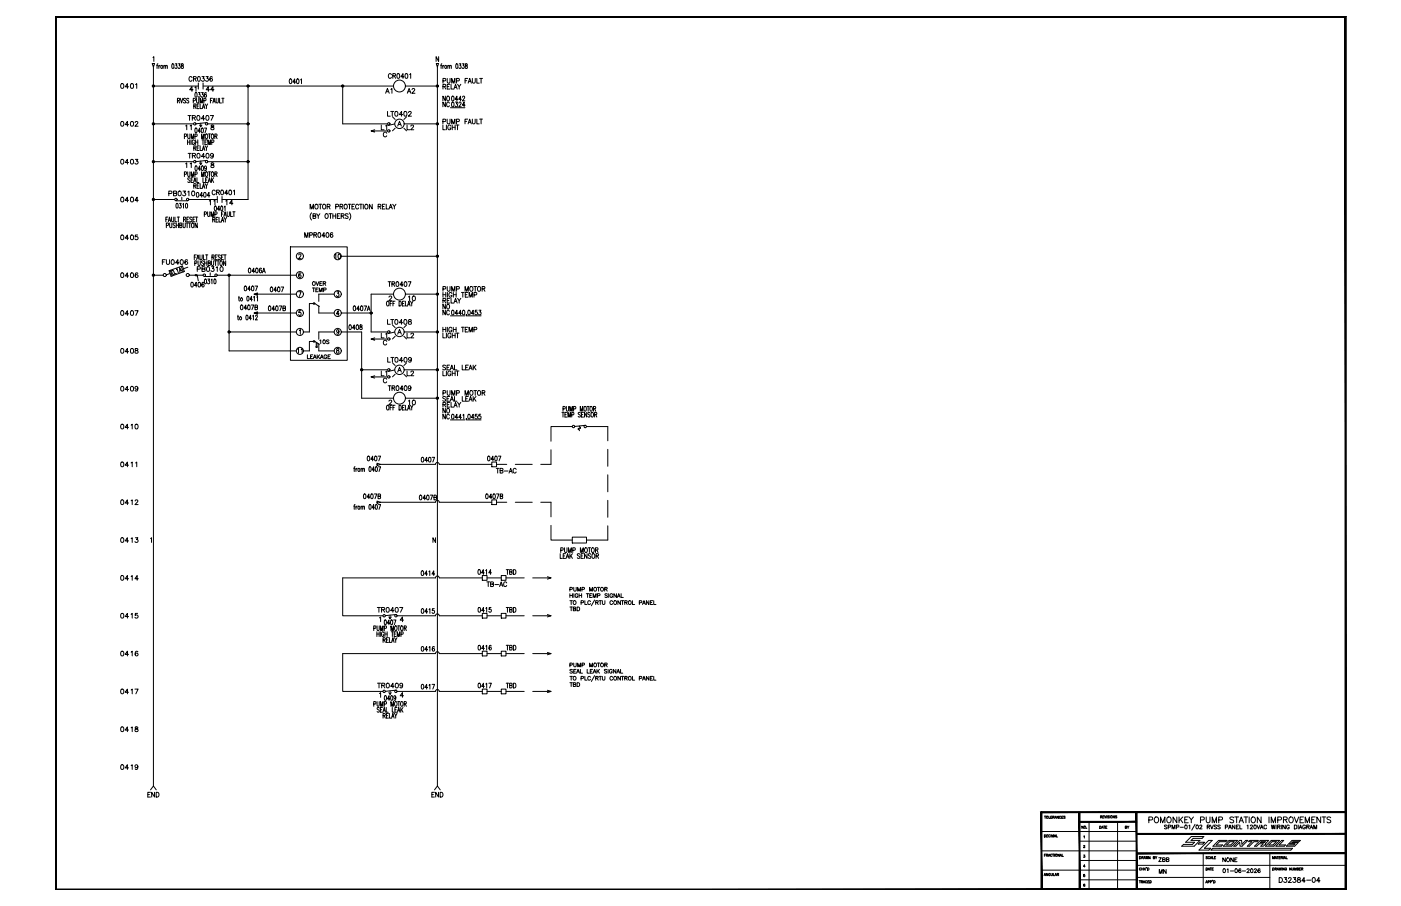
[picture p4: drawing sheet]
<svg xmlns="http://www.w3.org/2000/svg" width="432mm" height="279mm" viewBox="0 0 432 279" stroke-linecap="round" stroke-linejoin="round" font-family="sans-serif">
<defs><g id="words">
<g font-size="4.9">
<text x="67.4" y="64.6" transform="rotate(-90 67.4 64.6)">11</text>
<text x="68.8" y="64.6">14</text>
<text x="106.2" y="81.1" transform="rotate(-90 106.2 81.1)">10</text>
<text x="135.5" y="96.7">NO</text>
<text x="135.5" y="128.8">NO</text>
<text x="43.4" y="145.3" transform="rotate(-90 43.4 145.3)">11</text>
<text x="39.5" y="157">12</text>
</g>
<g font-size="4.4">
<text x="39.2" y="28.6">01</text>
<text x="57.5" y="29.3">41</text>
<text x="62.8" y="29.3">44</text>
<text x="117.8" y="30">A1</text>
<text x="124.5" y="30">A2</text>
<text x="135.5" y="34.2">NC</text>
<text x="39.2" y="40.2">02</text>
<text x="56.4" y="41.3">11</text>
<text x="57.1" y="38.5">TR0407</text>
<text x="116.8" y="41.3">L1</text>
<text x="118.5" y="37">LT0402</text>
<text x="124.5" y="41.3">L2</text>
<text x="39.2" y="51.9">03</text>
<text x="56.4" y="52.9">11</text>
<text x="57.1" y="50.1">TR0409</text>
<text x="39.2" y="63.5">04</text>
<text x="51.2" y="61.7">PB0310</text>
<text x="59.6" y="62.1">0404</text>
<text x="39.2" y="75.1">05</text>
<text x="49" y="82.9">FU0406</text>
<text x="39.2" y="86.8">06</text>
<text x="60" y="85">PB0310</text>
<text x="124.9" y="93.8">10</text>
<text x="39.2" y="98.4">07</text>
<text x="118.5" y="101.2">LT0408</text>
<text x="135.5" y="98.4">NC</text>
<text x="116.8" y="105.5">L1</text>
<text x="124.5" y="105.5">L2</text>
<text x="39.2" y="110.1">08</text>
<text x="118.5" y="112.9">LT0409</text>
<text x="116.8" y="117.1">L1</text>
<text x="124.5" y="117.1">L2</text>
<text x="39.2" y="121.7">09</text>
<text x="124.9" y="125.9">10</text>
<text x="135.5" y="130.5">NC</text>
<text x="39.5" y="133.3">10</text>
<text x="149.2" y="143.2">0407</text>
<text x="152" y="147.1">TB-AC</text>
<text x="39.5" y="168.6">13</text>
<text x="39.5" y="180.3">14</text>
<text x="149.2" y="182">TB-AC</text>
<text x="39.5" y="191.9">15</text>
<text x="115.4" y="190.1">TR0407</text>
<text x="155.2" y="190.1">TBD</text>
<text x="39.5" y="203.6">16</text>
<text x="155.2" y="201.8">TBD</text>
<text x="39.5" y="215.2">17</text>
<text x="115.4" y="213.4">TR0409</text>
<text x="155.2" y="213.4">TBD</text>
<text x="39.5" y="226.8">18</text>
<text x="39.5" y="238.5">19</text>
<text x="44.8" y="246.9">END</text>
<text x="132.3" y="246.9">END</text>
<text x="356.3" y="267.1">ZBB</text>
<text x="393.3" y="273.4">D32384</text>
</g>
<g font-size="4">
<text x="97.7" y="107.2">10S</text>
<text x="94.2" y="110.1" transform="rotate(-90 94.2 110.1)">11</text>
<text x="356.3" y="270.6">MN</text>
</g>
<text font-size="3.5" x="346.1" y="256.8">BY</text>
<text font-size="2.6" x="401.8" y="272.7">-</text>
</g></defs>
<g fill="none" stroke="#000" stroke-width=".31">
<path d="M17.1 5.1h397.8v269.4h-397.8zM46.9 19.6h.7l-.3 1.1zM47.1 17.8l.3-.3v1.4M48.7 19.7l-.3 .3v1.1M53.1 19.7h.1a.86 .86 0 0 1 0 1.4l-.3-.6zM54 19.7h.5l-.2 .5a.41 .41 0 0 1 .3 .6 .41 .41 0 0 1-.7 0M55 19.7h.5l-.3 .5a.41 .41 0 0 1 .4 .6 .41 .41 0 0 1-.7 0M56 19.7l-.1 .3a.74 .74 0 0 1 .5 1.1 .47 .47 0 0 1-.6-.5 .47 .47 0 0 1 .6-.4v-.5zM134.5 19.6h.7l-.4 1.1zM135.2 17.5v1.4l-.8-1.4v1.4M136.2 19.7l-.2 .3v1.1M140.6 19.7h.2a.86 .86 0 0 1 0 1.4l-.3-.6z"/>
<path d="M141.5 19.7h.6l-.3 .5a.41 .41 0 0 1 .3 .6 .41 .41 0 0 1-.7 0M142.5 19.7h.5l-.3 .5a.41 .41 0 0 1 .4 .6 .41 .41 0 0 1-.7 0M143.5 19.7l-.1 .3a.77 .77 0 0 1 .6 1.1 .48 .48 0 0 1-.7-.5 .48 .48 0 0 1 .7-.4v-.5zM37.4 25.9a.67 .67 0 0 1 .8 .6 .67 .67 0 0 1-.8 .7l-.2-.6zM37.4 37.5a.66 .66 0 0 1 .8 .7 .66 .66 0 0 1-.8 .7l-.2-.6zM47.3 20.7v221.7M47.3 26.5h13.8M47.3 38.2h12.4M48.3 20.2h.3M49 20.2v.9M49.3 20.2l-.3 .4M50.5 20.4l.5-.2 .1 .9"/>
<path d="M50.5 20.2v.9M51.1 20.4l.2-.2h.2l.1 .9M54.7 31l.6-.1v-.5l-.6-.1v1.5M55 31l.4 .8M55.6 30.3l.4 1.5 .3-1.5M57.2 30.5a.35 .35 0 0 0-.5-.1 .35 .35 0 0 0 0 .5l.3 .2a.37 .37 0 0 1 .1 .6 .37 .37 0 0 1-.6-.1M58.2 30.5a.35 .35 0 0 0-.6-.1 .35 .35 0 0 0 .1 .5l.3 .2a.37 .37 0 0 1 .1 .6 .37 .37 0 0 1-.6-.1M59.2 24a.48 .48 0 0 0-.6-.4 .48 .48 0 0 0-.3 .6v.3a.48 .48 0 0 0 .3 .6 .48 .48 0 0 0 .6-.4M59.6 31.1l.6-.2-.1-.5-.5-.1v1.5M59.6 24.3l.8-.1v-.5l-.8-.1v1.5M59.7 32.7h.6l.1-.5-.7-.2v1.5M60.1 32.7l.3 .8"/>
<path d="M60.6 30.3v1.1l.3 .4 .3-.2 .1-1.3M60.7 32.7h.4M61 23.7a.72 .72 0 0 1 .9 .5 .72 .72 0 0 1-.5 .9l-.5-.3zM61.4 32h-.7v1.5M61.7 31.8v-1.5l.3 1.5 .4-1.5v1.5M61.7 32v1.5h.6M62.2 39.6l.1-.1a.88 .88 0 0 1 0 1.5l-.3-.7zM62.3 23.6h.6l-.4 .6a.45 .45 0 0 1 .4 .7 .45 .45 0 0 1-.8-.1M62.4 33.5l.3-1.5 .4 1.5M62.5 33h.5M62.6 26.5h58.7M62.8 31.1l.7-.2-.1-.5-.6-.1v1.5"/>
<path d="M63 39.5h.7l-.5 1.5M63.2 32l.4 .7v.8M63.5 23.6h.7l-.4 .6a.45 .45 0 0 1 .4 .7 .45 .45 0 0 1-.8-.1M64 32l-.4 .7M64.1 38.2h12.4M64.9 31h.4M65.1 38.6v.4a.6 .6 0 0 1 .7 .2 .6 .6 0 0 1 0 .8h-.7a.6 .6 0 0 1 0-.8 .6 .6 0 0 1 .7-.2v-.4zM65.4 23.8l-.2-.2a.7 .7 0 0 0-.6 .8 .7 .7 0 0 0 .7 .6 .43 .43 0 0 0 0-.7 .43 .43 0 0 0-.6 .3M65.5 30.3h-.6v1.5M65.6 31.8l.4-1.5 .4 1.5M65.7 31.3h.5M66.6 30.3v1.1l.3 .4 .3-.2 .1-1.3"/>
<path d="M67.7 30.3v1.5h.6M68.4 30.3h.6M68.7 30.3v1.5M76.5 26.5v35h-8.1M89.3 24.4a.72 .72 0 0 1 .8 .6 .72 .72 0 0 1-.5 .8l-.4-.3zM91.1 25.3h-.8l.5-1v1.5M91.5 24.4a.72 .72 0 0 1 .8 .6 .72 .72 0 0 1-.5 .8l-.4-.3zM92.6 24.6l.3-.3v1.5M105.6 26.5v11.7h13.9M120.6 23a.48 .48 0 0 0-.5-.3 .48 .48 0 0 0-.4 .6v.3a.48 .48 0 0 0 .4 .6 .48 .48 0 0 0 .5-.4M121.1 23.4l.7-.1v-.5l-.7-.1v1.5M121.5 23.4l.4 .8"/>
<path d="M122.5 22.8a.72 .72 0 0 1 .8 .5 .72 .72 0 0 1-.5 .9l-.4-.3zM122.6 38.9l.5-1.5 .6 1.5M124.5 23.7h-.9l.6-1v1.5M124.6 38.2h10.2M125 26.5h9.8M125 22.8l.2-.1a.79 .79 0 0 1 .5 .7 .79 .79 0 0 1-.5 .8l-.4-.7zM126.3 23l.3-.3v1.5M134.8 20.7v221.7M135.8 20.2h.3M136.5 20.2v.9M136.5 38.6v1.4h.8M136.5 37.5l.8-.1v-.5l-.8-.2v1.5"/>
<path d="M136.5 26.7l.8-.1v-.5l-.8-.1v1.5M136.5 24.9h.8v-.6l-.8-.1v1.4M136.9 20.2l-.4 .4M137 26.7l.4 .8M137.6 38.6v1.4M137.8 36.7v1.1l.4 .4 .4-.2 .1-1.3M137.8 24.2v1l.4 .4 .4-.2 .1-1.2M137.8 26.7h.5M138 20.4l.5-.2 .1 .9M138 20.2v.9M138.6 20.4l.2-.2h.3v.9M138.6 26h-.8v1.5h.8"/>
<path d="M138.8 33.2h4.5M139 38.9a.49 .49 0 0 0-.6-.3 .49 .49 0 0 0-.4 .5v.4a.48 .48 0 0 0 .5 .5 .48 .48 0 0 0 .5-.5h-.4M139 26v1.5h.8M139.2 38.2v-1.5l.5 1.5 .5-1.5v1.5M139.2 25.6v-1.4l.5 1.4 .5-1.4v1.4M139.4 38.6v1.4M139.4 39.3h.9M139.9 27.5l.5-1.5 .5 1.5M140.1 27h.6M140.3 38.6v1.4M140.6 38.6h.9M140.7 37.5l.8-.1v-.5l-.8-.2v1.5"/>
<path d="M140.7 24.9h.8v-.6l-.8-.1v1.4M141 38.6v1.4M141 26l.5 .7v.8M141.4 31.8l.1-.2a.35 .35 0 0 1 .5-.1 .35 .35 0 0 1 0 .5l-.6 .9h.8M142 26l-.5 .7M142.2 30.6h-.8l.5-1v1.5M142.6 30l.2-.4 .4 .3-.7 1.2h.8M143.3 37.4h.5M143.3 32.4h-.8l.5-.9v1.4M143.3 24.9h.5M144.1 24.2h-.8v1.4M144.1 36.7h-.8v1.5"/>
<path d="M144.3 25.6l.5-1.4 .5 1.4M144.3 38.2l.5-1.5 .5 1.5M144.5 25.2h.6M144.5 37.7h.6M145.6 24.2v1l.4 .4 .4-.2 .1-1.2M145.6 36.7v1.1l.3 .4 .5-.2 .1-1.3M147 24.2v1.4h.7M147 36.7v1.5h.7M147.8 36.7h.9M147.8 24.2h.9M148.3 24.2v1.4M148.3 36.7v1.5"/>
<path d="M37.4 49.2a.66 .66 0 0 1 .8 .7 .66 .66 0 0 1-.8 .6l-.2-.5zM47.3 49.9h12.4M57.8 43.1v1.5M57.8 43.8h.7M58.5 43.1v1.5M58.6 55l-.6-.1-.1 .4a.61 .61 0 0 1 .6 .9l-.6-.1M58.9 43.1v1.5M58.9 55.5h.4M59.5 54.8h-.6v1.5h.6M59.7 56.3l.4-1.5 .4 1.5M59.7 45.6h.6l.1-.5-.7-.1v1.4M59.7 57.3l.6-.1 .1-.4-.7-.2v1.5"/>
<path d="M59.8 55.8h.5M59.9 43.5a.39 .39 0 0 0-.4-.4 .39 .39 0 0 0-.3 .6v.3a.4 .4 0 0 0 .4 .6 .4 .4 0 0 0 .3-.6h-.2M60.3 43.8h.7M60.3 43.1v1.5M60.7 54.8v1.5h.6M61 43.1v1.5M61.4 45h-.7v1.4M61.4 56.6h-.7v1.5M61.7 45v1.4h.6M61.7 56.6v1.5h.6M62.1 42.8v-1.5l.4 1.5 .4-1.5v1.5M62.1 54.5v-1.5l.4 1.5 .4-1.5v1.5"/>
<path d="M62.2 51.2h.1a.88 .88 0 0 1 0 1.4l-.3-.6zM62.2 43.1h.7M62.4 46.4l.3-1.4 .4 1.4M62.4 58.1l.3-1.5 .4 1.5M62.5 54.8v1.5h.6M62.6 43.1v1.5M63.2 43.8h.3M63.2 45l.4 .6v.8M63.2 56.6l.4 .7v.8M63.4 55.5h.4M63.5 41.4v-.1a.72 .72 0 0 1 .6 .7 .72 .72 0 0 1-.6 .7l-.3-.5zM63.5 53.1v-.1a.78 .78 0 0 1 .6 .7 .78 .78 0 0 1-.6 .8 1.05 1.05 0 0 1 0-1.4z"/>
<path d="M63.6 51.6l-.1 .4a.39 .39 0 0 1-.5-.4 .39 .39 0 0 1 .5-.4l.1 1.1-.2 .3-.3-.2M63.8 43.1h-.6v1.5h.6M64 54.8h-.6v1.5h.6M64 45l-.4 .6M64 56.6l-.4 .7M64.1 49.9h12.4M64.1 44.6v-1.5l.4 1.5 .4-1.5v1.5M64.2 56.3l.3-1.5 .4 1.5M64.2 41.3h.7M64.2 53h.7M64.3 55.8h.5M64.6 41.3v1.5"/>
<path d="M64.6 53v1.5M65.1 50.3v.4a.61 .61 0 0 1 .7 .2 .61 .61 0 0 1 0 .7h-.7a.61 .61 0 0 1 .1-.7 .61 .61 0 0 1 .6-.2v-.4zM65.2 54.8v1.5M65.3 43.9l.5-.1v-.6l-.5-.1v1.5M65.3 41.4l.1-.1a.78 .78 0 0 1 .5 .7 .78 .78 0 0 1-.5 .8 1.08 1.08 0 0 1-.1-1.4zM65.3 53.1l.1-.1a.78 .78 0 0 1 .5 .7 .78 .78 0 0 1-.5 .8 1.12 1.12 0 0 1-.1-1.4zM65.4 55.4l.4 .9M65.8 54.8l-.6 1M66.2 42l.6-.1v-.5l-.6-.1v1.5M66.2 53.7l.6-.1v-.5l-.6-.1v1.5M66.6 42l.3 .8M66.6 53.7l.3 .8"/>
<path d="M66.8 59.3l.7-.1 .1-.4-.8-.2v1.5M68.2 58.7a.71 .71 0 0 1 .8 .5 .71 .71 0 0 1-.5 .9l-.4-.3zM70.2 59.6h-.9l.6-1v1.5M70.7 58.7a.71 .71 0 0 1 .8 .5 .71 .71 0 0 1-.5 .9l-.4-.3zM71.9 58.9l.4-.3v1.5M115.5 40l-1.1 .4M119.5 40.4h-5.1l1.1 .3M37.4 60.9a.67 .67 0 0 1 .8 .6 .67 .67 0 0 1-.8 .7l-.2-.6zM37.4 72.6a.66 .66 0 0 1 .8 .6 .66 .66 0 0 1-.8 .7l-.2-.6zM47.3 61.5h6.5M51.1 67.6h.4M51.3 69.5h.6v-.7h-.6v1.4"/>
<path d="M51.8 66.9h-.7v1.5M51.9 68.4l.3-1.5 .4 1.5M52 67.9h.5M52.3 68.8v1l.3 .4 .3-.2 .1-1.2M52.9 66.9v1.3l.3 .2 .3-.2 .1-1.3M53.9 66.9v1.5h.6M54 69l-.6-.2v.5a.62 .62 0 0 1 .5 .9l-.6-.2M54.3 68.8v1.4M54.3 69.5h.7M54.4 62.8l.1-.1a.88 .88 0 0 1 0 1.5l-.3-.6zM54.6 66.9h.7M55 66.9v1.5"/>
<path d="M55 68.8v1.4M55.3 62.7h.5l-.3 .6a.4 .4 0 0 1 .4 .6 .4 .4 0 0 1-.7 0M55.4 69.5l.6-.1v-.6h-.6v1.4h.6l.1-.5-.3-.2M56.3 63l.3-.3v1.5M56.4 68.8v1l.3 .4 .4-.4v-1M56.6 67.6h.6v-.6l-.6-.1v1.5M56.9 67.6l.4 .8M57.3 62.8l.1-.1a.88 .88 0 0 1 0 1.5l-.2-.6zM57.3 68.8h.7M57.6 67.6h.4M57.7 68.8v1.4M58.1 68.8h.7"/>
<path d="M58.2 66.9h-.6v1.5h.6M58.2 61.5h8.8M58.5 68.8v1.4M59.1 67.2l-.2-.3-.4 .3 .6 .8-.2 .4-.4-.2M59.2 68.8h.1a.72 .72 0 0 1 .5 .7 .72 .72 0 0 1-.6 .7l-.2-.5zM59.5 67.6h.4M60.1 66.9h-.6v1.5h.6M60.3 66.9h.6M60.6 66.9v1.5M60.7 79.6h.5M60.8 68.8v1.4l-.7-1.4v1.4M61.6 78.6v1l.3 .5 .4-.5v-1"/>
<path d="M62.7 78.6v1.5h.6M63 66.1l.5-.1v-.6l-.5-.1v1.5M63.4 78.6h.7M63.7 78.6v1.5M64 65.3v1.3l.3 .2 .3-.2 .1-1.3M65 66.8v-1.5l.4 1.5 .4-1.5v1.5M65.3 79.3l.6-.1v-.5l-.6-.1v1.5M65.6 67.7h.5v-.6l-.5-.1v1.5M65.7 79.3l.3 .8M65.9 67.7l.4 .8M66.2 66.1l.6-.1v-.6l-.6-.1v1.5M66.3 79.3h.4"/>
<path d="M66.6 67.7h.4M67 78.6h-.7v1.5M67.2 67h-.6v1.5h.6M67.5 67v1.5h.6M67.9 78.8l-.1-.1a.35 .35 0 0 0-.5 0 .35 .35 0 0 0 .1 .5l.3 .2a.37 .37 0 0 1 .1 .6 .37 .37 0 0 1-.6-.1M68.2 68.5l.4-1.5 .4 1.5M68.2 79.3h.4M68.3 68h.5M68.9 78.6h-.7v1.5M68.9 65.3h-.6v1.5M69 66.8l.4-1.5 .4 1.5M69 78.6h.7"/>
<path d="M69.1 67l.3 .7v.8M69.1 66.3h.5M69.4 78.6v1.5M69.9 67l-.5 .7M70 65.3v1.1l.3 .4 .4-.2v-1.3M71.1 65.3v1.5h.6M72.1 65.3v1.5M89.5 76.1h17.5v35h-17.5zM92.1 78.6l.1-.2 .3-.1 .3 .4-.8 1.1h.8M93.9 73.2v-1.5l.5 1.5 .5-1.5v1.5M95.4 72.5l.8-.1v-.5l-.8-.2v1.5M95.6 64.4v-1.4l.5 1.4 .5-1.4v1.4"/>
<path d="M96 65.6a1.6 1.6 0 0 0 0 2.3M96.5 66.6l.7-.1v-.5l-.7-.1v1.5l.8-.2v-.3l-.3-.3M96.7 72.4h.8v-.5l-.8-.2v1.5M97.2 72.4l.4 .8M97.3 63.1a.67 .67 0 0 1 .8 .6 .67 .67 0 0 1-.8 .7l-.3-.5zM97.6 65.9l.5 .7v.8M98.2 71.8a.72 .72 0 0 1 .8 .6 .72 .72 0 0 1-.5 .8l-.5-.3zM98.3 63h.9M98.6 65.9l-.5 .7M98.7 63v1.4M99.7 63.1a.67 .67 0 0 1 .7 .6 .67 .67 0 0 1-.7 .7l-.3-.5zM100.2 72.7h-1l.7-1v1.5"/>
<path d="M100.4 66l.1-.1a.7 .7 0 0 1 .7 .8 .7 .7 0 0 1-.8 .6l-.2-.5zM100.7 71.8a.72 .72 0 0 1 .8 .6 .72 .72 0 0 1-.5 .8l-.5-.3zM100.8 63.7l.8-.1 .1-.5-.9-.1v1.4M101.3 63.7l.4 .7M101.4 65.9h.9M101.9 65.9v1.5M102.6 72l-.1-.2a.72 .72 0 0 0-.8 .6 .72 .72 0 0 0 .5 .8 .43 .43 0 0 0 .4-.4 .43 .43 0 0 0-.3-.4 .43 .43 0 0 0-.5 .3M102.6 65.9v1.5M102.6 66.6h.9M103.5 63.7h.7l.1-.6-.8-.1v1.4M103.5 65.9v1.5M104 66.6h.5"/>
<path d="M104.8 63.7l.7-.1 .1-.5-.8-.1v1.4M104.8 65.9h-.8v1.5h.8M105.2 66.6l.7-.1 .1-.4-.8-.2v1.5M105.2 79h29.6M105.2 63.7l.5 .7M105.6 66.6l.4 .8M106.3 63.1a.67 .67 0 0 1 .8 .6 .67 .67 0 0 1-.8 .7l-.3-.5zM107.3 66.1l-.8-.1v.4l.7 .4 .1 .4-.3 .2-.6-.2M107.3 63h.9M107.7 65.6a1.6 1.6 0 0 1 0 2.3M107.7 63v1.4M108.5 63.7h.5"/>
<path d="M109.3 63h-.8v1.4h.8M110.5 63.3a.48 .48 0 0 0-.5-.3 .48 .48 0 0 0-.4 .6v.3a.48 .48 0 0 0 .4 .5 .48 .48 0 0 0 .5-.3M110.8 63h.9M111.2 63v1.4M112 63v1.4M112.7 63.1a.66 .66 0 0 1 .7 .6 .66 .66 0 0 1-.7 .7l-.3-.5zM114.7 63v1.4l-.8-1.4v1.4M116.5 63.7l.8-.1v-.5l-.8-.1v1.4M117 63.7l.4 .7M117.9 63.7h.4M118.7 63h-.8v1.4h.8M119 63v1.4h.8"/>
<path d="M119.9 64.4l.5-1.4 .5 1.4M120.1 64h.6M121 63l.5 .7v.7M122 63l-.5 .7M37.4 84.2a.66 .66 0 0 1 .8 .7 .66 .66 0 0 1-.8 .6l-.2-.5zM37.4 95.9a.66 .66 0 0 1 .8 .6 .66 .66 0 0 1-.8 .7l-.2-.6zM47.3 84.9h3M52.1 83.5l.6 1.7 4.1-1.5M52.4 84.3l-1.2 .5M52.5 83.4l.6 1.7M52.9 83.5l.1-.2a.88 .88 0 0 1 .5 1.4l-.5-.5zM54.2 84.3h.1"/>
<path d="M58.3 84.9h4.3M59 87.1h.1a.82 .82 0 0 1 .5 .7 .82 .82 0 0 1-.5 .7l-.3-.6zM60.6 80.1l.4-1.5 .4 1.5M60.7 85h-.5l-.1-.2 .6-.1 .1 .2 .3 1.7M60.7 88h-.8l.6-.9v1.4M61.2 87.1h.2a.82 .82 0 0 1 .4 .7 .82 .82 0 0 1-.4 .7l-.4-.6zM62.9 87.3l-.1-.2a.72 .72 0 0 0-.7 .6 .72 .72 0 0 0 .4 .8 .41 .41 0 0 0 .4-.5 .41 .41 0 0 0-.6-.2l-.1 .2M63.1 86.1h.2a.86 .86 0 0 1 0 1.4l-.3-.6zM64.1 86.1h.5l-.3 .5a.41 .41 0 0 1 .4 .6 .41 .41 0 0 1-.7 0M65.1 86.3l.2-.2v1.4M66 86.1h.2a.86 .86 0 0 1 0 1.4l-.3-.6zM67 84.9h24.3"/>
<path d="M70.6 84.9v23.3h20.7M73.2 97.7h.3M73.3 97.2v1.2l.3 .3M73.5 91.9h.3M73.6 91.4v1.1l.3 .3M74.3 94.1h.1a.82 .82 0 0 1 .5 .7 .82 .82 0 0 1-.5 .7l-.3-.6zM75.4 88.3l.2-.1a.82 .82 0 0 1 .4 .7 .82 .82 0 0 1-.4 .8l-.3-.6zM75.9 97.3l.2-.1a.88 .88 0 0 1 0 1.5l-.3-.7zM76 95h-.8l.6-.9v1.4M76.2 91.4h.1a.86 .86 0 0 1 0 1.4l-.2-.6zM76.5 94.1h.1a.82 .82 0 0 1 .5 .7 .82 .82 0 0 1-.5 .7l-.3-.6zM76.7 82.8a.72 .72 0 0 1 .8 .5 .72 .72 0 0 1-.5 .9l-.4-.3z"/>
<path d="M77.2 89.2h-.8l.5-1v1.5M77.4 94.1h.8l-.6 1.4M77.5 98.2h-.7l.4-1v1.5M77.6 88.3l.2-.1a.82 .82 0 0 1 .5 .7 .82 .82 0 0 1-.5 .8l-.3-.6zM77.8 92.3h-.8l.5-.9v1.4M77.9 97.5l.2-.3v1.5M78.1 91.6l.3-.2v1.4M78.3 90.7l1.1-.4v.8zM78.3 96.5l1.1-.3v.7zM78.5 83.7h-.8l.5-1v1.5M78.6 88.2h.8l-.6 1.5M78.6 94.8l.7-.1v-.6h-.7v1.4h.7l.1-.5-.3-.2"/>
<path d="M78.7 90.7l.5-.2v.4zM78.7 96.5l.5-.1v.3zM78.7 97.6l.1-.3a.37 .37 0 0 1 .6 .1 .37 .37 0 0 1-.2 .6l-.5 .7h.7M78.9 82.8a.72 .72 0 0 1 .8 .5 .72 .72 0 0 1-.5 .9l-.4-.3zM79.1 91.6l.3-.2v1.4M79.4 90.7h11.9M79.4 96.5h11.9M80.6 82.9l-.2-.2a.7 .7 0 0 0-.5 .7 .7 .7 0 0 0 .6 .7 .4 .4 0 0 0 .1-.6 .4 .4 0 0 0-.6 0l-.1 .2M80.9 84.2l.4-1.5 .5 1.5M81 83.7h.6M82.9 94.4h.1a.82 .82 0 0 1 .5 .7 .82 .82 0 0 1-.5 .7l-.3-.6zM83.5 88.6l.1-.1a.82 .82 0 0 1 .5 .7 .82 .82 0 0 1-.5 .8l-.3-.6z"/>
<path d="M84.7 95.3h-.9l.6-.9v1.4M85.1 94.4h.2a.82 .82 0 0 1 .4 .7 .82 .82 0 0 1-.4 .7l-.4-.6zM85.2 89.5h-.8l.6-1v1.5M85.7 88.6l.2-.1a.82 .82 0 0 1 .4 .7 .82 .82 0 0 1-.4 .8l-.4-.6zM86 94.4h.8l-.5 1.4M86.6 88.5h.8l-.6 1.5M87.2 95.1l.7-.1v-.5l-.7-.1v1.4l.7-.1v-.5l-.2-.1M92 90h.8l-.5 1.4M92.7 95.8h-.5l-.1 .6a.44 .44 0 0 1 .6 .1 .44 .44 0 0 1 0 .6 .44 .44 0 0 1-.7-.1M92.7 84.3v-.1a.71 .71 0 0 0-.8 .6 .71 .71 0 0 0 .5 .8 .4 .4 0 0 0 .4-.6 .4 .4 0 0 0-.7-.1v.2M96.3 88.8h.8M96.6 93.6h-1.2v8.8h-1.9"/>
<path d="M96.7 88.8v1.2M97 93.6l1.4 .9M97.3 89.4h.5M97.4 86.9l.4 1.1 .5-1.1M98.1 88.8h-.8v1.2h.8M98.3 94.3v2.2h4.7M98.4 90v-1.2l.4 1.2 .5-1.2v1.2M98.6 87.4h.4M99.3 86.9h-.7v1.1h.7M99.6 87.4h.7l.1-.4-.8-.1v1.1M99.7 89.4h.7l.1-.5-.8-.1v1.2M100 87.4l.4 .6"/>
<path d="M103 90.7h-4.7v2.3M103.8 90h.6l-.3 .5a.43 .43 0 0 1 .4 .7 .43 .43 0 0 1-.8 0M104.5 96.8h-.8l.5-1v1.5M105.2 96.5h9.2M109 94.4h.2a.82 .82 0 0 1 .4 .7 .82 .82 0 0 1-.4 .7l-.3-.6zM110.8 95.3h-.8l.5-.9v1.4M111.3 94.4h.1a.82 .82 0 0 1 .5 .7 .82 .82 0 0 1-.5 .7l-.3-.6zM112.2 94.4h.8l-.6 1.4M113.2 95.8l.4-1.4 .5 1.4M113.3 95.3h.6M119.3 93l.1-.1a.72 .72 0 0 1 .5 .7 .72 .72 0 0 1-.6 .7l-.2-.5zM119.6 86.9h.9"/>
<path d="M119.9 91.6l.3-.3 .5 .3-.9 1.1h1M120 86.9v1.4M120.2 93.6h.4M120.8 87.6l.7-.1v-.6h-.7v1.4M120.9 92.9h-.7v1.5M121.1 93.6h.4M121.2 87.6l.5 .7M121.3 90.7h-6.9v11.7h5.1M121.8 92.9h-.7v1.5M122.2 86.9a.72 .72 0 0 1 .8 .6 .72 .72 0 0 1-.5 .8l-.4-.2zM123 92.9a.73 .73 0 0 1 .7 .7 .73 .73 0 0 1-.7 .8zM124.2 87.9h-.9l.6-1v1.4"/>
<path d="M124.7 86.9a.72 .72 0 0 1 .8 .6 .72 .72 0 0 1-.5 .8l-.4-.2zM125 90.7h9.8M125.8 86.9h.9l-.7 1.4M136.5 89.1h.8v-.7h-.8v1.4M136.5 90.2v1.4M136.5 90.9h.9M137.4 90.2v1.4M137.8 88.4v1l.4 .4 .4-.2 .1-1.2M137.9 90.2v1.4M138.8 97.4h4.5M139.2 89.8v-1.4l.5 1.4 .5-1.4v1.4M139.3 90.5a.48 .48 0 0 0-.6-.3 .48 .48 0 0 0-.4 .5v.4a.47 .47 0 0 0 .5 .6 .47 .47 0 0 0 .5-.6h-.3"/>
<path d="M139.7 90.9h.9M139.7 90.2v1.4M140.6 90.2v1.4M140.7 89.1h.8v-.7h-.8v1.4M141 92l.5 .7v.8M142 92l-.5 .7M142.2 96.6h-.8l.5-.9v1.4M142.2 90.2h.9M142.6 90.2v1.4M142.7 95.7a.71 .71 0 0 1 .7 .6 .71 .71 0 0 1-.5 .8l-.3-.3zM143.3 89.8v-1.4l.5 1.4 .5-1.4v1.4M143.4 90.9h.5"/>
<path d="M143.8 97l-.1 .4M143.8 97.4h4.5M144.2 90.2h-.8v1.4h.8M144.3 95.7a.71 .71 0 0 1 .8 .6 .71 .71 0 0 1-.5 .8l-.4-.3zM144.6 91.6v-1.4l.5 1.4 .5-1.4v1.4M145 88.4h.2a.7 .7 0 0 1 .6 .7 .7 .7 0 0 1-.8 .7l-.2-.5zM146 88.4h.9M146.1 90.9h.7v-.7h-.7v1.4M146.1 96.6h-.8l.5-.9v1.4M146.5 88.4v1.4M147 95.7h-.5v.6a.43 .43 0 0 1 .6 0 .43 .43 0 0 1-.1 .6 .43 .43 0 0 1-.6-.1M147.4 88.4h.1a.7 .7 0 0 1 .7 .7 .7 .7 0 0 1-.8 .7l-.2-.5z"/>
<path d="M147.6 95.7h.6l-.3 .5a.43 .43 0 0 1 .3 .7 .43 .43 0 0 1-.7-.1M148.6 89.1l.8-.1v-.6h-.8v1.4M149 89.1l.5 .7M37.4 107.5a.67 .67 0 0 1 .8 .7 .67 .67 0 0 1-.8 .7l-.2-.6zM37.4 119.2a.66 .66 0 0 1 .8 .7 .66 .66 0 0 1-.8 .6l-.2-.5zM70.6 102.4h20.7M92.3 101.9l.3-.3v1.5M95.7 110h.4M96.4 109.4h-.7v1.2h.7M96.6 105.3h-1.2v2.9M96.6 110.6l.4-1.2 .5 1.2M96.8 110.2h.5"/>
<path d="M97.7 109.4v1.2M98 109.9l.5 .7M98.5 109.4l-.8 .8M98.7 110.6l.5-1.2 .4 1.2M98.9 110.2h.6M100.7 109.7a.43 .43 0 0 0-.5-.3 .43 .43 0 0 0-.3 .5v.2a.41 .41 0 0 0 .4 .5 .41 .41 0 0 0 .4-.5h-.3M101.1 110h.4M101.8 109.4h-.7v1.2h.7M103 102.4h-4.7v2.2M103.8 107.5v.3a.73 .73 0 0 1 .6 1.1 .46 .46 0 0 1-.7-.4 .46 .46 0 0 1 .6-.5l.1-.5zM104.5 102.1l-.2 .4a.39 .39 0 0 1-.6-.4 .39 .39 0 0 1 .7-.3l-.1 1.2-.5-.1M105.2 102.4h6.3v20.4h9.8"/>
<path d="M107.7 100.3a.71 .71 0 0 1 .7 .5 .71 .71 0 0 1-.4 .8l-.4-.2zM109.5 101.1h-.9l.6-.9v1.4M109.9 100.3a.71 .71 0 0 1 .8 .5 .71 .71 0 0 1-.5 .8l-.4-.2zM111 100.3v.4a.52 .52 0 0 1 .6 .3 .52 .52 0 0 1-.2 .6 .46 .46 0 0 1-.6-.4 .46 .46 0 0 1 .6-.5l.1-.4zM111.5 114h8M114.4 116.2h5.1M115.5 115.9l-1.1 .3 1.1 .4M115.5 104.2l-1.1 .4M119.5 104.6h-5.1l1.1 .3M119.6 119h.9M120.1 119v1.4M120.8 119.7l.8-.1v-.5l-.8-.1v1.4"/>
<path d="M121.3 119.7l.4 .7M122.3 119a.72 .72 0 0 1 .8 .6 .72 .72 0 0 1-.5 .8l-.5-.2zM122.6 103.1l.5-1.5 .6 1.5M122.6 114.7l.5-1.4 .6 1.4M124.3 119.9h-1l.7-.9v1.4M124.6 102.4h10.2M124.6 114h10.2M124.8 119a.72 .72 0 0 1 .8 .6 .72 .72 0 0 1-.5 .8l-.5-.2zM126.6 119.5a.42 .42 0 0 1-.5 .3 .42 .42 0 0 1-.2-.7 .42 .42 0 0 1 .7 .1l-.2 1.2-.5-.2M134.8 102.4h.1M136.5 102.7v1.5h.8M136.5 114.4v1.5h.8"/>
<path d="M136.5 100.9v1.5M136.5 101.6h.9M137.3 112.8l-.7-.1-.1 .4 .7 .3 .1 .4-.3 .3-.5-.3M137.4 100.9v1.5M137.6 102.7v1.5M137.6 114.4v1.5M137.8 113.3h.5M137.9 100.9v1.5M138.6 112.6h-.8v1.5h.8M138.8 114.1l.5-1.5 .5 1.5M139 103.1a.49 .49 0 0 0-.6-.4 .49 .49 0 0 0-.4 .6v.3a.48 .48 0 0 0 .5 .6 .48 .48 0 0 0 .5-.6h-.4M139 114.8a.49 .49 0 0 0-.6-.4 .49 .49 0 0 0-.4 .6v.3a.48 .48 0 0 0 .5 .6 .48 .48 0 0 0 .5-.6h-.4"/>
<path d="M139 113.6h.6M139.3 101.3a.48 .48 0 0 0-.6-.4 .48 .48 0 0 0-.4 .6v.3a.47 .47 0 0 0 .5 .6 .47 .47 0 0 0 .5-.6h-.3M139.4 102.7v1.5M139.4 114.4v1.5M139.4 103.4h.9M139.4 115.1h.9M139.7 100.9v1.5M139.7 101.6h.9M140.1 112.6v1.5h.7M140.3 102.7v1.5M140.3 114.4v1.5M140.6 102.7h.9"/>
<path d="M140.6 100.9v1.5M140.6 114.4h.9M141 102.7v1.5M141 114.4v1.5M142.2 100.9h.9M142.5 112.6v1.5h.7M142.6 100.9v1.5M143.4 101.6h.5M143.5 113.3h.5M144.2 100.9h-.8v1.5h.8M144.3 112.6h-.8v1.5h.8M144.5 114.1l.5-1.5 .5 1.5"/>
<path d="M144.6 102.4v-1.5l.5 1.5 .5-1.5v1.5M144.7 113.6h.6M145.8 112.6v1.5M146.1 101.7l.7-.1v-.6l-.7-.1v1.5M146.1 113.2l.6 .9M146.7 112.6l-.9 1M37.4 130.9a.66 .66 0 0 1 .8 .6 .66 .66 0 0 1-.8 .7l-.2-.6zM119.3 125h.1a.72 .72 0 0 1 .5 .7 .72 .72 0 0 1-.6 .7l-.2-.5zM119.9 123.7l.3-.3 .5 .3-.9 1.1h1M120.2 125.7h.4M120.9 125h-.7v1.4M121.1 125.7h.4"/>
<path d="M121.8 125h-.7v1.4M123 125a.73 .73 0 0 1 .7 .7 .73 .73 0 0 1-.7 .7zM125 122.8h9.8M136.5 121.2h.8v-.7h-.8v1.4M137.3 122.5l-.3-.2-.5 .2 .1 .3 .7 .4-.1 .5-.7-.2M137.8 123h.5M137.8 120.5v1l.4 .4 .4-.2 .1-1.2M138.6 122.3h-.8v1.4M138.8 123.7l.5-1.4 .5 1.4M138.8 129.5h4.5M139.2 121.9v-1.4l.5 1.4 .5-1.4v1.4M140.1 122.3v1.4h.7"/>
<path d="M140.7 121.2h.8v-.7h-.8v1.4M141 124.1l.5 .7v.8M142 124.1l-.5 .7M142.2 128.7h-.8l.5-.9v1.4M142.5 122.3v1.4h.7M142.7 128l.2-.2v1.4M143.3 121.9v-1.4l.5 1.4 .5-1.4v1.4M143.5 123h.5M143.8 129.1l-.1 .4M143.8 129.5h4.5M144.3 127.8a.72 .72 0 0 1 .8 .6 .72 .72 0 0 1-.5 .8l-.4-.3zM144.3 122.3h-.8v1.4h.8"/>
<path d="M144.5 123.7l.5-1.4 .5 1.4M144.7 123.2h.7M145 120.5h.2a.7 .7 0 0 1 .6 .7 .7 .7 0 0 1-.8 .6l-.2-.4zM145.8 122.3v1.4M146 120.5h.9M146.1 128.7h-.8l.5-.9v1.4M146.2 122.9l.5 .8M146.5 120.5v1.4M146.7 122.3l-.9 .9M147 127.8h-.5v.6a.43 .43 0 0 1 .6 0 .43 .43 0 0 1-.1 .6 .43 .43 0 0 1-.6-.1M147.4 120.5h.1a.7 .7 0 0 1 .7 .7 .7 .7 0 0 1-.8 .6l-.2-.4zM148.2 127.8h-.6v.6a.43 .43 0 0 1 .6 0 .43 .43 0 0 1-.1 .6 .43 .43 0 0 1-.6-.1"/>
<path d="M148.6 121.2l.8-.1v-.6h-.8v1.4M149 121.2l.5 .7M169.8 138.7v4.5h-3.1M173.2 127.2h.7M173.5 126.1l.6-.1v-.6l-.6-.1v1.5M173.5 127.2v1.4M174.1 127.9h.4M174.6 125.3v1.3l.3 .2 .3-.2v-1.3M174.8 127.2h-.7v1.4h.7M175 128.6v-1.4l.4 1.4 .4-1.4v1.4M175.6 126.8v-1.5l.4 1.5 .4-1.5v1.5M176.2 127.9l.6-.1v-.6h-.6v1.4"/>
<path d="M176.4 131.5h-6.6v4.6M176.8 126.1l.6-.1v-.6l-.6-.1v1.5M178.6 131.4v.3h.3v.4h-.7v.4h.4v.3M178.8 126.8v-1.5l.4 1.5 .4-1.5v1.5M178.9 127.4a.35 .35 0 0 0-.6-.2 .35 .35 0 0 0 .1 .6l.3 .1a.36 .36 0 0 1 .1 .6 .36 .36 0 0 1-.6-.1M179.2 127.9h.4M179.9 127.2h-.7v1.4h.7M180.1 125.4l.2-.1a.79 .79 0 0 1 .4 .8 .79 .79 0 0 1-.4 .7 1.05 1.05 0 0 1-.2-1.4zM180.4 131.2l-3.3 .3M180.8 131.5h6.5v4.4M180.8 127.2v1.4l-.7-1.4v1.4M180.9 125.3h.7"/>
<path d="M181.3 125.3v1.5M181.8 127.4a.35 .35 0 0 0-.5-.2 .35 .35 0 0 0 .1 .6l.3 .1a.36 .36 0 0 1 .1 .6 .36 .36 0 0 1-.6-.1M182 125.4l.1-.1a.71 .71 0 0 1 .5 .8 .71 .71 0 0 1-.6 .6l-.2-.4zM182.3 127.2h.1a.71 .71 0 0 1 .6 .7 .71 .71 0 0 1-.7 .7l-.2-.5zM182.9 126h.6l.1-.5-.7-.2v1.5M183.3 127.9l.6-.1v-.6h-.6v1.4M183.3 126l.3 .8M183.6 127.9l.3 .7M187.3 138.6v5.2M37.4 142.6a.67 .67 0 0 1 .8 .6 .67 .67 0 0 1-.8 .7l-.2-.6zM37.4 154.2a.66 .66 0 0 1 .8 .7 .66 .66 0 0 1-.8 .6l-.2-.5zM109 144.4h.4"/>
<path d="M109 156.1h.4M109.4 143.9l-.2 .3v1.2M109.4 155.6l-.2 .3v1.2M109.7 144.4v1M109.7 156.1v1M110.1 144.4l-.4 .5M110.1 156.1l-.4 .4M111.3 144.7l.2-.3 .3 .1v.9M111.3 156.4l.2-.3 .3 .1v.9M111.3 144.4v1M111.3 156.1v1M111.8 144.7l.5-.2v.9"/>
<path d="M111.8 156.4l.5-.2v.9M112.2 152.4a.72 .72 0 0 1 .7 .6 .72 .72 0 0 1-.4 .8l-.4-.3zM113.3 140.7h.2a.82 .82 0 0 1 .5 .7 .82 .82 0 0 1-.5 .7l-.3-.6zM113.9 144l.1-.1a.88 .88 0 0 1 0 1.5l-.3-.6zM113.9 155.7l.1-.1a.88 .88 0 0 1 0 1.5l-.3-.6zM114 153.3h-.9l.6-1v1.5M114.4 152.4a.72 .72 0 0 1 .8 .6 .72 .72 0 0 1-.5 .8l-.4-.3zM115.1 141.6h-.8l.6-.9v1.4M115.4 152.3h.7l-.5 1.5M115.4 144.9h-.7l.5-1v1.5M115.4 156.6h-.7l.5-1v1.5M115.6 140.7h.1a.82 .82 0 0 1 .5 .7 .82 .82 0 0 1-.5 .7l-.3-.6z"/>
<path d="M115.8 144l.1-.1a.86 .86 0 0 1 0 1.5l-.2-.6zM115.8 155.7a.73 .73 0 0 1 .7 .6 .73 .73 0 0 1-.5 .8l-.3-.3zM116.2 142.8l1.1 .4-1.1 .4zM116.2 154.5l1.1 .4-1.1 .4zM116.5 140.7h.8l-.6 1.4M116.5 153h.7v-.6l-.7-.1v1.5l.7-.2 .1-.3-.3-.3M116.6 143.9h.7l-.5 1.5M116.6 155.6h.7l-.5 1.5M117.3 154.9h16.9a.58 .58 0 0 1 .6-.6 .58 .58 0 0 1 .6 .6h16.2M117.3 143.2h16.9M129.4 152.8l.2-.1a.82 .82 0 0 1 .4 .7 .82 .82 0 0 1-.4 .7l-.4-.6zM130 141.1a.72 .72 0 0 1 .8 .6 .72 .72 0 0 1-.5 .8l-.4-.3z"/>
<path d="M131.2 153.7h-.8l.5-1v1.4M131.6 152.8l.2-.1a.82 .82 0 0 1 .5 .7 .82 .82 0 0 1-.5 .7l-.3-.6zM131.8 142h-.9l.6-1v1.5M132.2 141.1a.72 .72 0 0 1 .8 .6 .72 .72 0 0 1-.5 .8l-.4-.3zM132.6 152.7h.8l-.6 1.4M133.2 141h.7l-.5 1.5M133.8 153.4l.6-.1 .1-.5-.7-.1v1.4l.7-.1v-.3l-.3-.3M134.2 143.2a.58 .58 0 0 1 .6-.6 .58 .58 0 0 1 .6 .6M135.4 143.2h16.2M149.8 152.4a.72 .72 0 0 1 .8 .6 .72 .72 0 0 1-.5 .8l-.4-.3zM151.6 154.1h1.4v1.5h-1.4zM151.6 153.3h-.8l.5-1v1.5"/>
<path d="M152.1 152.4a.72 .72 0 0 1 .7 .6 .72 .72 0 0 1-.5 .8l-.3-.3zM153 152.3h.8l-.6 1.5M153 154.9h3.2M154.2 153h.6v-.6l-.6-.1v1.5l.7-.2v-.4l-.2-.2M158.8 143.2h5.2M158.8 154.9h5.2M166.7 154.9h3.1v4.5M187.3 146.4v5.3M187.3 154.3v5.2M37.4 165.9a.66 .66 0 0 1 .8 .7 .66 .66 0 0 1-.8 .6l-.2-.5zM37.4 177.6a.66 .66 0 0 1 .8 .6 .66 .66 0 0 1-.8 .7l-.2-.6zM46.4 166.1l.3-.3v1.5"/>
<path d="M130 176.1l.1-.1a.82 .82 0 0 1 .5 .8 .82 .82 0 0 1-.5 .7l-.3-.6zM131.7 177h-.8l.6-1v1.5M132.2 176.3l.3-.3v1.5M134 177h-.9l.6-1v1.5M134.2 165.8v1.5l-.8-1.5v1.5M147.5 175.7h.1a.82 .82 0 0 1 .5 .7 .82 .82 0 0 1-.5 .7l-.3-.6zM148.7 178.2h-13.3a.58 .58 0 0 0-.6-.6 .58 .58 0 0 0-.6 .6h-28.6v11.7h12.4M149.2 176.6h-.8l.6-.9v1.4M149.7 176l.3-.3v1.4M151.5 176.6h-.9l.6-.9v1.4M156 178.2h5.6M156 175.7h.8"/>
<path d="M156.4 175.7v1.4M157.1 176.4l.6-.1 .1-.5-.7-.1v1.4l.7-.1v-.5l-.2-.1M158.2 175.7a.73 .73 0 0 1 .8 .7 .73 .73 0 0 1-.8 .7zM164.2 178.2h5.6M168.7 177.9l1.1 .3-1.1 .4M169.8 162v4.6h6.6M172.7 170.7v1.5h.6M172.8 169.7l.7-.1v-.6l-.7-.1v1.5M173.6 171.4h.4M174 168.9v1.3l.3 .2 .4-.2 .1-1.3M174.3 170.7h-.7v1.5h.7M174.5 172.2l.4-1.5 .5 1.5"/>
<path d="M174.6 171.7h.6M175.2 170.4v-1.5l.4 1.5 .5-1.5v1.5M175.6 170.7v1.5M175.9 171.4l.5 .8M176.4 165.6h4.4v1.9h-4.4zM176.4 170.7l-.8 1M176.5 169.7l.8-.1-.1-.6-.7-.1v1.5M178.7 171l-.7-.2v.4l.6 .4 .1 .4-.3 .2-.5-.2M178.9 170.4v-1.5l.4 1.5 .5-1.5v1.5M179.1 171.4h.4M179.8 170.7h-.7v1.5h.7M180.4 169l.1-.1a.7 .7 0 0 1 .6 .8 .7 .7 0 0 1-.7 .6l-.3-.5z"/>
<path d="M180.9 170.7v1.5l-.8-1.5v1.5M181.3 168.9h.7M181.7 168.9v1.5M182.1 171l-.3-.3-.5 .3 .1 .3 .6 .4v.4l-.7-.1M182.5 169l.1-.1a.7 .7 0 0 1 .6 .8 .7 .7 0 0 1-.7 .6l-.2-.5zM182.6 170.8l.2-.1a.7 .7 0 0 1 .6 .8 .7 .7 0 0 1-.8 .6l-.2-.4zM183.5 169.6h.7v-.6l-.7-.1v1.5M183.7 171.4h.7v-.6l-.7-.1v1.5M183.9 169.6l.4 .8M184.1 171.4l.4 .8M187.3 162.2v4.4h-6.5M37.4 189.2a.67 .67 0 0 1 .8 .7 .67 .67 0 0 1-.8 .7l-.2-.6z"/>
<path d="M115.2 193.8l.6-.2v-.5l-.6-.1v1.5M116.2 194.8v1.5M116.2 195.5h.6M116.2 193v1.3l.3 .2 .3-.2 .1-1.3M116.8 194.8v1.5M116.9 190.5l.4-.2v1.4M117.2 194.8v1.5M117.3 194.5v-1.5l.4 1.5 .3-1.5v1.5M118.1 197.4l.6-.1v-.6h-.6v1.4M118.3 195.2a.39 .39 0 0 0-.5-.4 .39 .39 0 0 0-.2 .6v.3a.4 .4 0 0 0 .3 .6 .4 .4 0 0 0 .4-.6h-.3M118.4 197.4l.4 .7M118.4 193.8l.7-.2-.1-.5-.6-.1v1.5"/>
<path d="M118.6 191.3l.1-.1a.86 .86 0 0 1 0 1.5l-.3-.7zM118.6 195.5h.7M118.6 194.8v1.5M119.1 197.4h.4M119.3 194.8v1.5M119.7 196.7h-.6v1.4h.6M120 196.7v1.4h.6M120.1 192.2h-.7l.5-1v1.5M120.5 194.5v-1.5l.4 1.5 .4-1.5v1.5M120.5 191.3l.2-.1a.86 .86 0 0 1 0 1.5l-.3-.7zM120.6 194.8h.7M120.7 198.1l.4-1.4 .4 1.4"/>
<path d="M120.8 197.6h.5M120.9 194.8v1.5M121.3 191.2h.7l-.5 1.5M121.5 195.5h.4M121.6 196.7l.4 .7v.7M121.8 193.1l.1-.1a.71 .71 0 0 1 .5 .8 .71 .71 0 0 1-.6 .6l-.2-.5zM122.1 194.8h-.6v1.5h.6M122.4 196.7l-.4 .7M122.4 189.9h11.8M122.4 196.3v-1.5l.4 1.5 .4-1.5v1.5M122.6 193h.7M122.9 193v1.5"/>
<path d="M123.6 195.6l.6-.1v-.6l-.6-.1v1.5M123.7 193.1v-.1a.72 .72 0 0 1 .6 .7 .72 .72 0 0 1-.6 .7l-.3-.5zM124.4 191.2h-1.1l.7-.9v1.4M124.6 193.7l.6-.1v-.5l-.6-.1v1.5M124.9 193.7l.3 .8M130 187.8l.2-.1a.82 .82 0 0 1 .4 .7 .82 .82 0 0 1-.4 .8l-.4-.7zM130 199.4a.71 .71 0 0 1 .7 .6 .71 .71 0 0 1-.4 .8l-.4-.3zM131.8 188.7h-.9l.6-1v1.5M132.2 188l.3-.3v1.5M132.2 199.7l.3-.3v1.4M133.8 187.7h-.5l-.1 .6a.43 .43 0 0 1 .7 .1 .43 .43 0 0 1-.1 .6 .43 .43 0 0 1-.6-.1M133.9 199.6l-.1-.2a.71 .71 0 0 0-.7 .6 .71 .71 0 0 0 .5 .8 .39 .39 0 0 0 .3-.5 .39 .39 0 0 0-.6-.2l-.1 .2"/>
<path d="M134.2 189.9a.58 .58 0 0 1 .6-.6 .58 .58 0 0 1 .6 .6M135.4 189.9h13.3M147.5 187.4a.72 .72 0 0 1 .8 .6 .72 .72 0 0 1-.5 .8l-.4-.3zM147.5 199.1l.2-.1a.82 .82 0 0 1 .4 .7 .82 .82 0 0 1-.4 .8l-.4-.7zM148.7 189.2h1.4v1.4h-1.4zM149.3 188.3h-.9l.6-1v1.5M149.3 200h-.9l.6-1v1.5M149.7 187.6l.3-.3v1.5M149.7 199.3l.3-.3v1.5M150.1 189.9h4.4M151.3 187.3h-.5l-.1 .7a.43 .43 0 0 1 .7 0 .43 .43 0 0 1-.1 .6 .43 .43 0 0 1-.6-.1M151.4 199.2l-.1-.1a.71 .71 0 0 0-.7 .6 .71 .71 0 0 0 .5 .8 .4 .4 0 0 0 .3-.6 .4 .4 0 0 0-.6-.1l-.1 .2"/>
<path d="M164.2 189.9h5.6M168.7 189.5l1.1 .4-1.1 .4M175.6 181.8l.8-.2v-.4l-.8-.1v1.2M175.6 183.1v1.1M175.6 183.6h.8M175.6 185.2h.8M175.6 187.2h.8M176 185.2v1.2M176 187.2v1.2M176.4 183.1v1.1M176.7 187.8l.7-.1 .1-.3-.8-.2v1.2l.7-.1 .1-.3-.3-.2M176.8 181.1v.9l.3 .3 .4-.2 .1-1"/>
<path d="M176.9 183.1v1.1M177.9 187.2h.4a.63 .63 0 0 1 .4 .6 .63 .63 0 0 1-.4 .6h-.4zM178 182.3v-1.2l.5 1.2 .4-1.2v1.2M178.1 183.4a.42 .42 0 0 0-.5-.3 .42 .42 0 0 0-.3 .4v.3a.41 .41 0 0 0 .4 .5 .41 .41 0 0 0 .4-.5h-.3M178.5 183.6h.8M178.5 183.1v1.1M179.1 185.9l.7-.1v-.5l-.7-.1v1.2M179.3 183.1v1.1M179.4 181.8l.6-.1 .1-.5-.7-.1v1.2M180.3 185.2v1.2h.6M180.7 183.1h.8M181.1 183.1v1.1"/>
<path d="M181.7 182.3v-1.2l.5 1.2 .4-1.2v1.2M181.8 183.6h.4M182 185.5a.43 .43 0 0 0-.5-.3 .43 .43 0 0 0-.4 .5v.3a.43 .43 0 0 0 .4 .4 .43 .43 0 0 0 .5-.3M182.5 183.1h-.7v1.1h.7M182.8 184.2v-1.1l.5 1.1 .4-1.1v1.1M183.3 185l-1 1.8M183.6 185.8h.7l.1-.3-.8-.3v1.2M184 185.8l.4 .6M184.1 181.1h.8M184.2 183.7l.6-.1 .1-.4-.7-.1v1.1M184.5 181.1v1.2M184.6 185.2h.8"/>
<path d="M185 185.2v1.2M185.7 185.2v.9l.3 .3 .4-.3v-.9M186.4 181.7l.6-.1 .1-.4-.7-.1v1.2M186.8 181.7l.4 .6M187.2 183.3l-.3-.2-.5 .2 .8 .6-.3 .3-.5-.1M187.6 183.1v1.1M188.8 183.4a.44 .44 0 0 0-.5-.3 .44 .44 0 0 0-.3 .4v.3a.42 .42 0 0 0 .4 .5 .42 .42 0 0 0 .4-.5h-.2M188.8 185.5a.43 .43 0 0 0-.5-.3 .43 .43 0 0 0-.3 .5v.3a.43 .43 0 0 0 .3 .4 .43 .43 0 0 0 .5-.3M190 183.1v1.1l-.8-1.1v1.1M190.3 184.2l.4-1.1 .5 1.1M190.4 183.9h.6M191.2 185.2v1.2l-.8-1.2v1.2"/>
<path d="M191.4 183.1v1.1h.7M191.5 185.2h.8M191.9 185.2v1.2M192.6 185.8h.6l.1-.4-.7-.2v1.2M192.9 185.8l.4 .6M194.9 185.2v1.2h.7M197 185.9l.7-.1v-.5l-.7-.1v1.2M198 186.4l.5-1.2 .4 1.2M198.2 186h.6M200 185.2v1.2l-.8-1.2v1.2M200.4 185.8h.5M201.2 185.2h-.8v1.2h.8"/>
<path d="M201.5 185.2v1.2h.7M37.4 200.9a.66 .66 0 0 1 .8 .7 .66 .66 0 0 1-.8 .6l-.2-.5zM37.4 212.6a.66 .66 0 0 1 .8 .6 .66 .66 0 0 1-.8 .7l-.2-.6zM115.2 217.1h.6v-.7h-.6v1.4M116.2 216.4v1.2l.3 .2 .3-.2 .1-1.2M116.9 218.4l-.2-.2-.5 .2 .7 .8-.2 .4-.5-.2M116.9 213.9l.4-.3v1.4M117.2 218.9h.4M117.3 217.8v-1.4l.4 1.4 .3-1.4v1.4M117.9 218.2h-.7v1.4h.7M118 219.6l.4-1.4 .4 1.4M118.2 219.2h.5"/>
<path d="M118.4 217.1h.6v-.7h-.6v1.4M118.6 214.6l.1-.1a.84 .84 0 0 1 0 1.5l-.3-.6zM119 218.2v1.4h.6M119.7 220h-.6v1.5h.6M120 220v1.5h.6M120.1 215.5h-.7l.5-1v1.5M120.5 217.8v-1.4l.4 1.4 .4-1.4v1.4M120.5 214.6a.72 .72 0 0 1 .7 .6 .72 .72 0 0 1-.4 .8l-.4-.3zM120.9 218.2v1.4h.6M121.6 220l.4 .7v.8M121.7 218.9h.4M121.8 216.4h.1a.78 .78 0 0 1 .5 .7 .78 .78 0 0 1-.5 .7 1.08 1.08 0 0 1-.1-1.4z"/>
<path d="M122 215l-.1 .4a.37 .37 0 0 1-.5-.4 .37 .37 0 0 1 .5-.3v1.2l-.5-.1M122.4 218.2h-.7v1.4h.7M122.4 220l-.4 .7M122.4 213.2h11.8a.58 .58 0 0 1 .6-.6 .58 .58 0 0 1 .6 .6h13.3M122.5 219.6l.4-1.4 .4 1.4M122.6 216.4h.7M122.6 219.2h.5M122.9 216.4v1.4M123.5 218.2v1.4M123.7 216.4a.78 .78 0 0 1 .5 .7 .78 .78 0 0 1-.5 .7 1.05 1.05 0 0 1 0-1.4zM123.8 218.8l.4 .8M124.2 218.2l-.7 1"/>
<path d="M124.4 214.6h-1.1l.7-1v1.4M124.6 217.1l.6-.1v-.6h-.6v1.4M124.9 217.1l.3 .7M130 211.1a.72 .72 0 0 1 .8 .6 .72 .72 0 0 1-.5 .8l-.4-.3zM131.8 200.3h-.9l.6-.9v1.4M131.8 212h-.9l.6-1v1.5M132.2 211.3l.3-.3v1.5M133.2 211h.7l-.5 1.5M147.5 210.7a.72 .72 0 0 1 .8 .6 .72 .72 0 0 1-.5 .8l-.4-.2zM148.7 201.6h-13.3a.58 .58 0 0 0-.6-.6 .58 .58 0 0 0-.6 .6h-28.6v11.6h12.4M148.7 200.8h1.4v1.5h-1.4zM148.7 212.5h1.4v1.5h-1.4z"/>
<path d="M149.3 211.7h-.9l.6-1v1.4M149.7 211l.3-.3v1.4M150.1 201.6h4.4M150.1 213.2h4.4M150.7 210.7h.7l-.5 1.4M164.2 201.6h5.6M164.2 213.2h5.6M168.7 201.2l1.1 .4-1.1 .3M168.7 212.9l1.1 .3-1.1 .4M175.6 205.1l.7-.1 .1-.4-.8-.1v1.1M175.6 208.6h.8M175.6 210.5h.8"/>
<path d="M176 208.6v1.2M176 210.5v1.2M176.4 206.6h-.8l.2 .3 .6 .3v.2l-.3 .2-.5-.2M176.7 211.1l.7-.1 .1-.3-.8-.2v1.2l.7-.1 .1-.3-.3-.2M176.8 204.5l.1 1 .2 .1 .4-.1 .1-1M176.8 207h.5M177.5 206.4h-.7v1.2h.7M177.7 207.6l.5-1.2 .4 1.2M177.9 210.5h.4a.63 .63 0 0 1 .4 .6 .63 .63 0 0 1-.4 .6h-.4zM177.9 207.2h.5M178 205.6v-1.1l.5 1.1 .4-1.1v1.1M178.9 206.4v1.2h.6"/>
<path d="M179.1 209.2l.7-.1v-.4l-.7-.1v1.2M179.4 205.1l.6-.1v-.5h-.6v1.1M180.3 208.6v1.2h.6M181 206.4v1.2h.7M181.7 205.6v-1.1l.5 1.1 .4-1.1v1.1M181.9 207h.5M182 208.9a.44 .44 0 0 0-.5-.3 .44 .44 0 0 0-.4 .4v.3a.44 .44 0 0 0 .4 .5 .44 .44 0 0 0 .5-.3M182.6 206.4h-.7v1.2h.7M182.8 207.6l.5-1.2 .4 1.2M183 207.2h.5M183.3 208.4l-1 1.8M183.6 209.1h.7l.1-.3-.8-.2v1.2"/>
<path d="M184 206.4v1.2M184 209.1l.4 .7M184.1 204.5h.8M184.3 206.9l.5 .7M184.5 204.5v1.1M184.6 208.6h.8M184.8 206.4l-.8 .8M185 208.6v1.2M185.7 208.6v.8l.3 .4 .4-.2v-1M186.4 205h.6l.2-.3-.8-.2v1.1M186.8 205l.4 .6M187 206.6h-.7l.7 .8-.2 .2-.5-.2"/>
<path d="M187.4 206.4v1.2M188.7 206.7a.44 .44 0 0 0-.5-.3 .44 .44 0 0 0-.4 .5 .48 .48 0 0 0 .2 .6 .48 .48 0 0 0 .6-.1l.1-.2h-.3M188.8 208.9a.44 .44 0 0 0-.5-.3 .44 .44 0 0 0-.3 .4v.3a.44 .44 0 0 0 .3 .5 .44 .44 0 0 0 .5-.3M189.8 206.4v1.2l-.8-1.2v1.2M190.1 207.6l.4-1.2 .5 1.2M190.3 207.2h.5M191.2 208.6v1.2l-.8-1.2v1.2M191.3 206.4v1.2h.6M191.5 208.6h.8M191.9 208.6v1.2M192.6 209.1h.6l.1-.4-.7-.1v1.2M192.9 209.1l.4 .7"/>
<path d="M194.9 208.6v1.2h.7M197 209.2l.7-.1 .1-.4-.8-.1v1.2M198 209.8l.5-1.2 .4 1.2M198.2 209.4h.6M200 208.6v1.2l-.8-1.2v1.2M200.4 209.1h.5M201.2 208.6h-.8v1.2h.8M201.5 208.6v1.2h.7M37.4 224.2a.67 .67 0 0 1 .8 .7 .67 .67 0 0 1-.8 .7l-.2-.6zM37.4 235.9a.66 .66 0 0 1 .8 .7 .66 .66 0 0 1-.8 .6l-.2-.5zM118.1 220.7l.6-.1v-.5l-.6-.1v1.5M118.4 220.7l.4 .8"/>
<path d="M119.1 220.7h.4M120.7 221.5l.4-1.5 .4 1.5M120.8 221h.5M321 256.4h29.3M321.9 257.4a.39 .39 0 0 1 .4 .2 .39 .39 0 0 1 0 .4l-.4 .1zM321.9 251.7h.4M322.1 251.7v.7M322.6 257.8h.3M323 257.4h-.4v.7h.4M323.3 251.7v.7h.4M323.7 257.6a.3 .3 0 0 0-.4 0 .3 .3 0 0 0 0 .4 .3 .3 0 0 0 .4 0M323.8 252h.3"/>
<path d="M323.9 257.4v.7M324.2 258.1v-.7l.3 .7 .2-.7v.7M324.3 251.7h-.5v.7h.5M324.5 252h.4v-.3h-.4v.7M324.7 252l.2 .4M324.9 258.1l.3-.7 .2 .7M325 257.9h.3M325.1 252.4l.2-.7 .3 .7M325.2 252.2h.3M325.6 257.4v.7h.4M326.2 251.7v.7l-.4-.7v.7M327 251.9a.29 .29 0 0 0-.4-.1 .29 .29 0 0 0 0 .4 .29 .29 0 0 0 .4 0"/>
<path d="M327.2 252h.3M327.7 251.7h-.5v.7h.5M328.3 251.8h-.5l.5 .4-.5 .1M332.7 259.4h17.6M333.9 254.8v.7l-.5-.7v.7M334 257.9l.2-.2v.8M334.9 255.4h.1M335.7 253.4v20.9M338.9 254.8a.39 .39 0 0 1 .4 .1 .39 .39 0 0 1 0 .5l-.4 .1zM339.2 251.9h.4v-.3h-.4v.7M339.4 251.9l.2 .4M339.5 255.5l.3-.7 .2 .7"/>
<path d="M339.6 255.2h.4M339.9 251.9h.2M340.1 254.8h.5M340.3 251.6h-.4v.7h.4M340.4 254.8v.7M340.4 251.6l.3 .7 .2-.7M340.8 255.1h.2M341.1 251.6v.7M341.2 254.8h-.4v.7h.4M341.8 251.7h-.5l.5 .5h-.5M342.1 251.6v.7M343.5 251.6v.7l-.5-.7v.7"/>
<path d="M344.2 251.7h-.5l.5 .4-.1 .2-.4-.1M344.4 253.4v20.9M354.1 252.9l1-.1 .1-.7-1.1-.2v1.8M355.9 252.2l.2-.2a.84 .84 0 0 1 1 .8 .84 .84 0 0 1-1 .9l-.4-.7zM357.7 253.7v-1.8l.7 1.8 .6-1.8v1.8M359.7 254.6l-.7-.1-.1 .3 .7 .4 .1 .3-.3 .1-.5-.1M359.8 252.2l.1-.2a.84 .84 0 0 1 1.1 .8 .84 .84 0 0 1-1.1 .9l-.3-.7zM360 255.1l.7-.1v-.5l-.7-.1v1.2M361.2 255.6v-1.2l.5 1.2 .4-1.2v1.2M362.6 255.1l.6-.1v-.5l-.6-.1v1.2M362.7 251.9v1.8l-1.2-1.8v1.8M363.4 251.9v1.8"/>
<path d="M363.7 255.1h1M363.8 252.7l.8 1M364.6 251.9l-1.2 1.2M365.1 252.8h.7M365.3 254.5a.54 .54 0 0 1 .6 .5 .54 .54 0 0 1-.6 .6l-.2-.5zM366.2 251.9h-1.1v1.8h1.1M366.4 254.6l.3-.2v1.2M366.5 251.9l.7 .9v.9M367.2 258h3.8l-.5 .5h-2.8l-.6 .7h2.7l-1.7 1.8h-3.9l.6-.6h2.7l.7-.6h-2.8zM367.8 251.9l-.6 .9M368.3 254.2l-1 1.8M369.8 254.7l.2-.3 .4 .2-.7 1h.8"/>
<path d="M370 252.9l1-.1 .1-.7-1.1-.2v1.8M371.8 251.9v1.3l.5 .5 .6-.2v-1.6M372.1 255l.6-.1 .2-.3-.8-.2v1.2M372.4 255l.5 .6M372.5 259.2h1.1l-2.4 2.4h1.9l-.5 .6h-3.1zM373.1 254.4l.4 1.2 .5-1.2M373.6 253.7v-1.8l.7 1.8 .6-1.8v1.8M375 254.6l-.7-.1v.4l.6 .2 .1 .4-.3 .1-.5-.1M375.6 259.2h2.6l-.4 .4h-1.9l-1 1h1.9l-.4 .4h-2.6zM375.6 252.9l1-.1 .1-.7-1.1-.2v1.8M376.1 254.6l-.7-.1-.1 .3 .7 .4 .1 .3-.3 .1-.5-.1M377.7 255.1l.7-.2v-.4l-.7-.1v1.2"/>
<path d="M378.7 255.6l.4-1.2 .4 1.2M378.8 255.2h.6M378.8 259.2h2.6l-1.8 1.8h-2.5zM380.2 252.2l-.4-.3-.7 .3 .1 .4 1 .4-.1 .7h-.6l-.4-.2M380.6 251.9h1.1M380.6 254.4v1.2l-.8-1.2v1.2M381.1 255h.4M381.1 251.9v1.8M381.8 254.4h-.7v1.2h.7M381.9 253.7l.7-1.8 .6 1.8M382 259.2h.7l.1 1.2 1.1-1.2h.7l-1.8 1.8h-.6l-.1-1.2-1.2 1.2h-.6zM382.1 254.4v1.2h.7"/>
<path d="M382.2 253.1h.8M383.4 251.9h1.2M384 251.9v1.8M384.3 254.6l.3-.2v1.2M384.9 259.6l.3-.4h2.6l-.4 .4h-.9l-1.4 1.4h-.7l1.4-1.4zM385 251.9v1.8M385.4 254.7l.2-.3 .4 .2-.7 1h.8M385.8 252.2l.1-.2a.84 .84 0 0 1 1.1 .8 .84 .84 0 0 1-1.1 .9l-.3-.7zM387.4 254.4l.5 1.2 .4-1.2M388.4 259.2h2.6l-1.6 1.8h-.8l.7-.8h-1.2l-.8 .8h-.6zM388.4 255.6l.5-1.2 .4 1.2M388.4 259.8l.3-.2h1.3l-.3 .2z"/>
<path d="M388.6 255.2h.5M388.7 251.9v1.8l-1.2-1.8v1.8M390.4 254.7a.43 .43 0 0 0-.5-.3 .43 .43 0 0 0-.3 .5 .49 .49 0 0 0 .1 .6 .49 .49 0 0 0 .6 0l.1-.2M391.1 251.9v1.8M391.8 253.7v-1.8l.7 1.8 .6-1.8v1.8M391.8 259.2h2.6l-1.8 1.8h-2.6zM391.8 254.4l.3 1.2 .3-1.2 .3 1.2 .3-1.2M392.1 259.6h1.3l-1.1 1h-1.2zM393.3 254.4v1.2M393.7 255l.7-.1 .1-.3-.8-.2v1.2M393.8 252.9l1-.1 .1-.7-1.1-.2v1.8M394.1 255l.4 .6"/>
<path d="M394.9 254.4v1.2M395 259.2h.6l-1.3 1.4h1.9l-.4 .4h-2.5zM395.6 252.8l1-.1 .1-.6-1.1-.2v1.8M396.1 254.4v1.2l-.7-1.2v1.2M396.2 252.8l.5 .9M397.4 254.7a.43 .43 0 0 0-.5-.3 .43 .43 0 0 0-.4 .5 .49 .49 0 0 0 .2 .6 .49 .49 0 0 0 .6 0l.1-.3h-.3M397.4 252.2l.2-.2a.84 .84 0 0 1 1 .8 .84 .84 0 0 1-1 .9l-.4-.7zM398.9 251.9l.7 1.8 .7-1.8M398.9 254.4h.4a.64 .64 0 0 1 .4 .6 .64 .64 0 0 1-.4 .6h-.4zM400.1 254.4v1.2M400.4 255.6l.4-1.2 .5 1.2M400.6 255.2h.5"/>
<path d="M400.7 252.8h.6M401.8 251.9h-1.1v1.8h1.1M402.3 253.7v-1.8l.6 1.8 .7-1.8v1.8M402.3 254.7a.42 .42 0 0 0-.5-.3 .42 .42 0 0 0-.3 .5 .49 .49 0 0 0 .1 .6 .49 .49 0 0 0 .7 0v-.3h-.2M402.7 255l.7-.1 .1-.3-.8-.2v1.2M403.1 255l.4 .6M403.7 255.6l.5-1.2 .4 1.2M403.9 255.2h.6M404.3 252.8h.6M404.9 255.6v-1.2l.5 1.2 .4-1.2v1.2M405.4 251.9h-1.1v1.8h1.1M407 251.9v1.8l-1.1-1.8v1.8"/>
<path d="M407.5 251.9h1.1M408.1 251.9v1.8M410.1 252.2l-.4-.3-.6 .1-.1 .5 1 .5 .1 .5-.4 .2-.7-.2M321 268.3h29.3M321 262.4h29.3M321.8 270.1l.3-.8 .2 .8M321.9 263.7h.2M321.9 269.8h.3M322.3 263.4h-.4v.7M322.5 263.7h.4v-.2l-.4-.1v.7M322.7 263.7l.2 .4M322.9 269.3v.8l-.4-.8v.8"/>
<path d="M323.1 264.1l.2-.7 .3 .7M323.2 263.9h.3M323.7 269.5a.3 .3 0 0 0-.4 0 .3 .3 0 0 0 0 .4 .3 .3 0 0 0 .4 0l-.2-.1M323.9 269.3l.2 .8 .3-.1v-.7M324.3 263.6a.29 .29 0 0 0-.5-.1 .29 .29 0 0 0 0 .5 .29 .29 0 0 0 .5-.1M324.4 263.4h.5M324.6 263.4v.7M324.7 269.3v.8h.4l.3-.8 .3 .8M325 263.4v.7M325.2 269.8h.4M325.8 269.7l.5-.2-.5-.2v.8M326.1 269.7l.2 .4"/>
<path d="M326.5 263.4v.7l-.5-.7v.7M326.7 264.1l.2-.7 .3 .7M326.8 263.9h.3M327.4 263.4v.7h.4M332.7 265.4h17.6M332.7 271.3h17.6M334 260.9l.1-.2 .3 .2-.5 .5h.5M334 263.7h.4l-.2 .3h.1a.25 .25 0 0 1 0 .4 .25 .25 0 0 1-.4-.1M334.3 269.7h-.3v.3a.24 .24 0 0 1 .3 0 .24 .24 0 0 1 0 .3 .24 .24 0 0 1-.4-.1M334.4 272.7l-.2-.1-.2 .3v.4h.3v-.4l-.3 .2M334.4 267.2h-.5l.4-.5v.7M350.3 274.3h.1"/>
<path d="M350.3 270.6h41.1M350.3 266.9h64.5M351.1 271.6h.5M351.2 264.1l.4 .2-.1 .5-.3 .1zM351.3 271.6v.7M351.7 267.8a.29 .29 0 0 0-.5 0 .29 .29 0 0 0 0 .4 .29 .29 0 0 0 .5 0M351.7 271.9l.5-.2-.5-.1v.7M351.9 264.5l.5-.2-.5-.2v.8M351.9 268h.5M351.9 267.6v.7M352 271.9l.2 .4M352.1 264.5l.3 .4"/>
<path d="M352.3 272.3l.3-.7 .3 .7M352.4 267.6v.7M352.4 272.1h.4M352.5 264.9l.3-.8 .2 .8M352.6 264.6h.3M352.6 267.6v.7M352.8 267.9l.3 .4M353.1 267.6l-.5 .5M353.1 264.1l.2 .8 .2-.8 .1 .8 .2-.8M353.4 267.5l-.1 .2M353.5 271.8a.3 .3 0 0 0-.4-.1 .3 .3 0 0 0 0 .5 .3 .3 0 0 0 .4-.1M353.7 267.6a.39 .39 0 0 1 .4 .2 .39 .39 0 0 1 0 .5h-.4z"/>
<path d="M353.7 271.9h.3M354.2 271.6h-.5v.7h.5M354.4 271.6a.39 .39 0 0 1 .4 .2 .39 .39 0 0 1-.1 .5h-.3zM354.5 264.1v.8l-.5-.8v.8M369.3 260.3l.5-.5h1.5l-.6 .5zM370.8 263.1v11.2M371.6 272.3l.3-.7 .3 .7M371.7 267.6l.5 .3-.2 .4h-.3zM371.7 272.1h.3M372.2 264.2h-.5l.5 .4-.2 .3-.3-.2M372.3 268.3l.3-.7 .3 .7M372.3 272l.4-.1 .1-.2-.5-.1v.7"/>
<path d="M372.4 268.1h.3M372.9 264.3a.3 .3 0 0 0-.5 0 .3 .3 0 0 0 0 .4 .3 .3 0 0 0 .5 0M372.9 267.6h.5M373 264.9l.3-.8 .2 .8M373 272l.5-.1v-.3h-.5v.7M373.1 264.6h.3M373.1 267.6v.7M373.2 262.2l.6-.6h24.6l-.6 .6zM373.5 268h.3M373.7 264.1v.8h.4M373.8 271.5l-.1 .1M374 267.6h-.5v.7h.5"/>
<path d="M374.1 271.6l.4 .2-.1 .5h-.3zM374.3 264.5h.2M374.7 264.1h-.4v.8h.4M377.7 264.6v1.1l-.8-1.1v1.1M378.1 260.6l1-1h1.3l-1.1 1zM378.2 268.2l.3-.3v1.2M379.2 268.6h1M380.1 264.6v1.1l-.8-1.1v1.1M380.6 265.1h.4M381.3 264.6h-.7v1.1h.7M382.4 268.1l-.2-.2a.53 .53 0 0 0-.5 .7 .53 .53 0 0 0 .7 .3 .36 .36 0 0 0-.1-.5 .36 .36 0 0 0-.5 .3M382.9 268.6h1"/>
<path d="M384.3 268.2l.5-.3 .2 .4-.7 .8h.8M386.6 268.2l.4-.3 .2 .4-.7 .8h.8M388.4 268.1l-.1-.1a.54 .54 0 0 0-.6 .5 .54 .54 0 0 0 .6 .6 .37 .37 0 0 0 0-.7 .37 .37 0 0 0-.6 .3M391.4 263.1v11.2M392.2 267.6l.4 .1v.6h-.4zM392.2 264.9v-.8l.3 .8 .3-.8v.8M393 268l.4-.1v-.2l-.4-.1v.7M393 264.9l.2-.8 .3 .8M393 264.6h.4M393.2 268l.2 .3M393.6 268.3l.2-.7 .3 .7M393.6 264.1h.4"/>
<path d="M393.7 268.1h.3M393.8 264.1v.8M394.2 267.6l.2 .7 .1-.7 .2 .7 .2-.7M394.2 264.5h.3M394.6 264.1h-.4v.8h.4M394.8 264.5l.5-.2-.5-.2v.8M395.1 267.6v.7M395.1 264.5l.2 .4M395.5 264.1v.8M395.7 264.9l.3-.8 .2 .8M395.8 267.6v.7l-.5-.7v.7M395.8 264.6h.3"/>
<path d="M396.4 264.1v.8h.4M396.5 267.8a.29 .29 0 0 0-.4 0 .29 .29 0 0 0 0 .4 .29 .29 0 0 0 .4 0l-.1-.1M396.8 260.6h2l.3-.4h-1.9l1-1h2.6l-.4 .4h-1.9l-.3 .2h1.9l-1.1 1.2h-2.5zM398 267.6v.7l-.5-.7v.7M398.2 267.6l.2 .7h.3v-.7M398.9 268.3v-.7l.3 .7 .3-.7v.7M399.8 268l.4-.1v-.2l-.4-.1v.7h.4l-.1-.3M400.5 268h.2M400.9 267.6h-.4v.7M401.1 268l.5-.2-.5-.2v.7M401.3 268l.3 .3M406.8 271.6h-1l.7-1v1.5"/>
<circle cx="47.3" cy="26.5" r=".35"/>
<circle cx="47.3" cy="38.2" r=".35"/>
<circle cx="47.3" cy="38.2" r=".12"/>
<circle cx="47.3" cy="26.5" r=".12"/>
<circle cx="47.3" cy="26.5" r=".22"/>
<circle cx="47.3" cy="38.2" r=".22"/>
<circle cx="49.9" cy="20.6" r=".43"/>
<circle cx="76.4" cy="26.5" r=".35"/>
<circle cx="76.4" cy="38.2" r=".35"/>
<circle cx="76.4" cy="26.5" r=".12"/>
<circle cx="76.4" cy="38.2" r=".12"/>
<circle cx="76.4" cy="26.5" r=".22"/>
<circle cx="76.4" cy="38.2" r=".22"/>
<circle cx="105.6" cy="26.5" r=".35"/>
<circle cx="105.6" cy="26.5" r=".12"/>
<circle cx="105.6" cy="26.5" r=".22"/>
<circle cx="123.1" cy="26.5" r="1.83"/>
<circle cx="123.1" cy="38.2" r="1.45"/>
<circle cx="134.8" cy="38.2" r=".35"/>
<circle cx="134.8" cy="26.5" r=".35"/>
<circle cx="134.8" cy="26.5" r=".12"/>
<circle cx="134.8" cy="38.2" r=".12"/>
<circle cx="134.8" cy="26.5" r=".22"/>
<circle cx="134.8" cy="38.2" r=".22"/>
<circle cx="137.4" cy="20.6" r=".43"/>
<circle cx="47.3" cy="49.9" r=".35"/>
<circle cx="47.3" cy="49.9" r=".12"/>
<circle cx="47.3" cy="49.9" r=".22"/>
<circle cx="76.4" cy="49.9" r=".35"/>
<circle cx="76.4" cy="49.9" r=".12"/>
<circle cx="76.4" cy="49.9" r=".22"/>
<circle cx="47.3" cy="61.5" r=".35"/>
<circle cx="47.3" cy="61.5" r=".12"/>
<circle cx="47.3" cy="61.5" r=".22"/>
<circle cx="92.4" cy="79" r="1.09"/>
<circle cx="134.8" cy="79" r=".35"/>
<circle cx="134.8" cy="79" r=".12"/>
<circle cx="134.8" cy="79" r=".22"/>
<circle cx="47.3" cy="84.9" r=".35"/>
<circle cx="47.3" cy="84.9" r=".12"/>
<circle cx="47.3" cy="84.9" r=".22"/>
<circle cx="50.8" cy="84.8" r=".48"/>
<circle cx="57.9" cy="84.8" r=".48"/>
<circle cx="74.1" cy="98.1" r=".43"/>
<circle cx="74.4" cy="92.3" r=".43"/>
<circle cx="92.4" cy="90.7" r="1.09"/>
<circle cx="92.4" cy="84.9" r="1.09"/>
<circle cx="92.4" cy="96.5" r="1.09"/>
<circle cx="96.7" cy="87.4" r=".53"/>
<circle cx="96.8" cy="93.6" r=".24"/>
<circle cx="104.1" cy="96.5" r="1.09"/>
<circle cx="104.1" cy="90.7" r="1.09"/>
<circle cx="114.4" cy="96.5" r=".35"/>
<circle cx="114.4" cy="96.5" r=".12"/>
<circle cx="114.4" cy="96.5" r=".22"/>
<circle cx="123.1" cy="90.7" r="1.83"/>
<circle cx="134.8" cy="90.7" r=".35"/>
<circle cx="134.8" cy="90.7" r=".12"/>
<circle cx="134.8" cy="90.7" r=".22"/>
<circle cx="70.6" cy="102.4" r=".35"/>
<circle cx="70.6" cy="102.4" r=".12"/>
<circle cx="70.6" cy="102.4" r=".22"/>
<circle cx="92.4" cy="102.4" r="1.09"/>
<circle cx="104.1" cy="102.4" r="1.09"/>
<circle cx="104.1" cy="108.2" r="1.09"/>
<circle cx="111.5" cy="114" r=".35"/>
<circle cx="111.5" cy="114" r=".12"/>
<circle cx="111.5" cy="114" r=".22"/>
<circle cx="123.1" cy="102.4" r="1.45"/>
<circle cx="123.1" cy="114" r="1.45"/>
<circle cx="134.8" cy="102.4" r=".35"/>
<circle cx="134.8" cy="114" r=".35"/>
<circle cx="134.8" cy="114" r=".12"/>
<circle cx="134.8" cy="102.4" r=".12"/>
<circle cx="134.8" cy="102.4" r=".22"/>
<circle cx="134.8" cy="114" r=".22"/>
<circle cx="123.1" cy="122.8" r="1.83"/>
<circle cx="134.8" cy="122.8" r=".35"/>
<circle cx="134.8" cy="122.8" r=".12"/>
<circle cx="134.8" cy="122.8" r=".22"/>
<circle cx="176.8" cy="131.5" r=".37"/>
<circle cx="180.4" cy="131.5" r=".37"/>
<circle cx="110.6" cy="156.5" r=".43"/>
<circle cx="110.6" cy="144.9" r=".43"/>
<circle cx="177.1" cy="185.8" r=".54"/>
<circle cx="183.4" cy="181.7" r=".53"/>
<circle cx="185.5" cy="181.7" r=".53"/>
<circle cx="189.6" cy="185.8" r=".54"/>
<circle cx="194.1" cy="185.8" r=".53"/>
<circle cx="177.1" cy="209.1" r=".54"/>
<circle cx="183.4" cy="205" r=".53"/>
<circle cx="185.5" cy="205" r=".53"/>
<circle cx="189.6" cy="209.1" r=".54"/>
<circle cx="194.1" cy="209.1" r=".53"/>
<circle cx="322.7" cy="252" r=".32"/>
<circle cx="334.4" cy="255.1" r=".33"/>
<circle cx="342.6" cy="251.9" r=".33"/>
<circle cx="369" cy="255" r=".53"/>
<circle cx="386.8" cy="255" r=".53"/>
<circle cx="325.5" cy="263.7" r=".32"/>
<circle cx="377.3" cy="268.5" r=".54"/>
<circle cx="378.5" cy="265.1" r=".54"/>
<circle cx="381" cy="268.5" r=".54"/>
<circle cx="385.8" cy="268.5" r=".54"/>
</g>
<g fill="#000" stroke="#000" stroke-width=".31">
<path d="M17.1 5.1h397.7l-397.4 .3zM17.4 5.4h397.1l.3-.3z"/>
<path d="M414.8 5.1v269.2l-.3-268.9zM414.5 5.4v268.9h.3z"/>
<path d="M320.8 250.3h94l-93.7 .3zM321.1 250.6h93.7v-.3z"/>
<path d="M332.7 253.3h17.6l-17.6 .3zM332.7 253.6h17.6v-.3z"/>
<path d="M350.3 257h64.5l-64.5 .3zM350.3 257.3h64.5v-.3z"/>
<path d="M17.1 5.1l.3 269.1-.3 .3zM17.1 5.1l.3 269.1v-268.8z"/>
<path d="M320.8 250.5l.3 23.8h-.3zM320.8 250.5l.3 23.8v-23.8z"/>
<path d="M332.6 250.5l.3 23.8h-.3zM332.6 250.5l.3 23.8v-23.8z"/>
<path d="M350.2 250.5l.3 23.8h-.3zM350.2 250.5l.3 23.8v-23.8z"/>
<path d="M350.3 263h64.5l-64.5 .3zM350.3 263.3h64.5v-.3z"/>
<path d="M17.1 274.5l397.6-.3v.3zM17.4 274.2l-.3 .3 397.6-.3z"/>
</g>
<use href="#words"/>
</svg>
